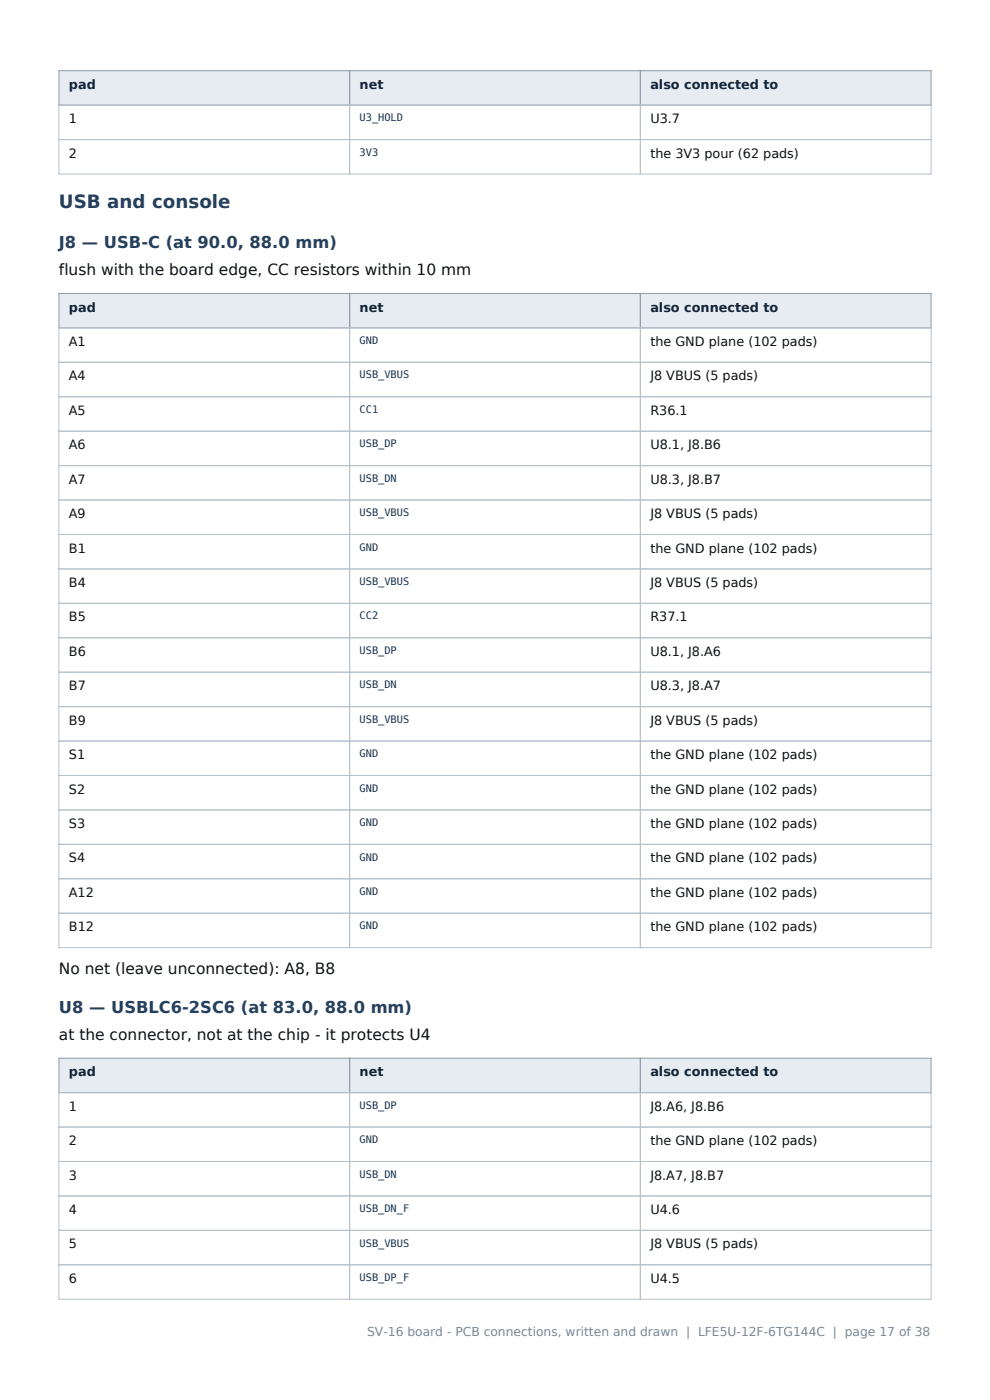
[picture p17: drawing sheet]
<svg xmlns="http://www.w3.org/2000/svg" width="210mm" height="297mm" viewBox="0 0 210 297" stroke-linecap="round" stroke-linejoin="round" font-family="sans-serif">
<defs><g id="words">
<text font-size="3.9" fill="#24405f" x="12.5" y="44.1">USB and console</text>
<g font-size="3.5" fill="#24405f">
<text x="12.5" y="52.7">J8 — USB-C (at 90.0, 88.0 mm)</text>
<text x="12.5" y="214.9">U8 — USBLC6-2SC6 (at 83.0, 88.0 mm)</text>
</g>
<g font-size="3.3" fill="#111">
<text x="12.5" y="58.4">flush with the board edge, CC resistors within 10 mm</text>
<text x="12.5" y="206.7">No net (leave unconnected): A8, B8</text>
<text x="12.5" y="220.7">at the connector, not at the chip - it protects U4</text>
</g>
<g font-size="2.7" fill="#10243c">
<text x="14.6" y="18.8">pad</text>
<text x="76.3" y="18.8">net</text>
<text x="137.9" y="18.8">also connected to</text>
<text x="14.6" y="66.1">pad</text>
<text x="76.3" y="66.1">net</text>
<text x="137.9" y="66.1">also connected to</text>
<text x="14.6" y="228.3">pad</text>
<text x="76.3" y="228.3">net</text>
<text x="137.9" y="228.3">also connected to</text>
</g>
<g font-size="2.7" fill="#111">
<text x="14.6" y="26.1">1</text>
<text x="137.9" y="26.1">U3.7</text>
<text x="14.6" y="33.4">2</text>
<text x="137.9" y="33.4">the 3V3 pour (62 pads)</text>
<text x="14.6" y="73.4">A1</text>
<text x="137.9" y="73.4">the GND plane (102 pads)</text>
<text x="14.6" y="80.7">A4</text>
<text x="137.9" y="80.7">J8 VBUS (5 pads)</text>
<text x="14.6" y="88">A5</text>
<text x="137.9" y="88">R36.1</text>
<text x="14.6" y="95.3">A6</text>
<text x="137.9" y="95.3">U8.1, J8.B6</text>
<text x="14.6" y="102.6">A7</text>
<text x="137.9" y="102.6">U8.3, J8.B7</text>
<text x="14.6" y="109.9">A9</text>
<text x="137.9" y="109.9">J8 VBUS (5 pads)</text>
<text x="14.6" y="117.2">B1</text>
<text x="137.9" y="117.2">the GND plane (102 pads)</text>
<text x="14.6" y="124.5">B4</text>
<text x="137.9" y="124.5">J8 VBUS (5 pads)</text>
<text x="14.6" y="131.8">B5</text>
<text x="137.9" y="131.8">R37.1</text>
<text x="14.6" y="139.1">B6</text>
<text x="137.9" y="139.1">U8.1, J8.A6</text>
<text x="14.6" y="146.4">B7</text>
<text x="137.9" y="146.4">U8.3, J8.A7</text>
<text x="14.6" y="153.7">B9</text>
<text x="137.9" y="153.7">J8 VBUS (5 pads)</text>
<text x="14.6" y="161">S1</text>
<text x="137.9" y="161">the GND plane (102 pads)</text>
<text x="14.6" y="168.3">S2</text>
<text x="137.9" y="168.3">the GND plane (102 pads)</text>
<text x="14.6" y="175.6">S3</text>
<text x="137.9" y="175.6">the GND plane (102 pads)</text>
<text x="14.6" y="183">S4</text>
<text x="137.9" y="183">the GND plane (102 pads)</text>
<text x="14.6" y="190.3">A12</text>
<text x="137.9" y="190.3">the GND plane (102 pads)</text>
<text x="14.6" y="197.6">B12</text>
<text x="137.9" y="197.6">the GND plane (102 pads)</text>
<text x="14.6" y="235.6">1</text>
<text x="137.9" y="235.6">J8.A6, J8.B6</text>
<text x="14.6" y="242.9">2</text>
<text x="137.9" y="242.9">the GND plane (102 pads)</text>
<text x="14.6" y="250.2">3</text>
<text x="137.9" y="250.2">J8.A7, J8.B7</text>
<text x="14.6" y="257.5">4</text>
<text x="137.9" y="257.5">U4.6</text>
<text x="14.6" y="264.8">5</text>
<text x="137.9" y="264.8">J8 VBUS (5 pads)</text>
<text x="14.6" y="272.1">6</text>
<text x="137.9" y="272.1">U4.5</text>
</g>
<text font-size="2.6" fill="#7a8794" x="77.9" y="283.5">SV-16 board - PCB connections, written and drawn | LFE5U-12F-6TG144C | page 17 of 38</text>
<g font-size="2.2" fill="#14314f">
<text x="76.3" y="25.7">U3_HOLD</text>
<text x="76.3" y="33">3V3</text>
<text x="76.3" y="73">GND</text>
<text x="76.3" y="80.3">USB_VBUS</text>
<text x="76.3" y="87.6">CC1</text>
<text x="76.3" y="94.9">USB_DP</text>
<text x="76.3" y="102.2">USB_DN</text>
<text x="76.3" y="109.5">USB_VBUS</text>
<text x="76.3" y="116.8">GND</text>
<text x="76.3" y="124.1">USB_VBUS</text>
<text x="76.3" y="131.4">CC2</text>
<text x="76.3" y="138.7">USB_DP</text>
<text x="76.3" y="146">USB_DN</text>
<text x="76.3" y="153.3">USB_VBUS</text>
<text x="76.3" y="160.6">GND</text>
<text x="76.3" y="167.9">GND</text>
<text x="76.3" y="175.2">GND</text>
<text x="76.3" y="182.6">GND</text>
<text x="76.3" y="189.9">GND</text>
<text x="76.3" y="197.2">GND</text>
<text x="76.3" y="235.2">USB_DP</text>
<text x="76.3" y="242.5">GND</text>
<text x="76.3" y="249.8">USB_DN</text>
<text x="76.3" y="257.1">USB_DN_F</text>
<text x="76.3" y="264.4">USB_VBUS</text>
<text x="76.3" y="271.7">USB_DP_F</text>
</g>
</g></defs>
<g fill="#e7ecf2">
<path d="M12.5 15h61.7v7.3h-61.7z" fill-rule="evenodd"/>
<path d="M74.2 15h61.6v7.3h-61.6z" fill-rule="evenodd"/>
<path d="M135.8 15h61.7v7.3h-61.7z" fill-rule="evenodd"/>
<path d="M13.6 15.9h59.5v5.5h-59.5z" fill-rule="evenodd"/>
<path d="M14.6 16.5h5.7v3.1h-5.7z" fill-rule="evenodd"/>
<path d="M75.2 15.9h59.6v5.5h-59.6z" fill-rule="evenodd"/>
<path d="M76.3 16.5h5.1v3.1h-5.1z" fill-rule="evenodd"/>
<path d="M136.9 15.9h59.5v5.5h-59.5z" fill-rule="evenodd"/>
<path d="M137.9 16.5h27.2v3.1h-27.2z" fill-rule="evenodd"/>
</g>
<path d="M12.5 15h185v7.3h-185zM74.2 15v7.3M135.8 15v7.3" fill="none" stroke="#8f9cab" stroke-width=".21"/>
<path d="M12.5 22.3h185v14.6h-185zM12.5 29.6h185M74.2 22.3v14.6M135.8 22.3v14.6" fill="none" stroke="#b6c0cb" stroke-width=".21"/>
<g fill="#e7ecf2">
<path d="M12.5 62.3h61.7v7.3h-61.7z" fill-rule="evenodd"/>
<path d="M74.2 62.3h61.6v7.3h-61.6z" fill-rule="evenodd"/>
<path d="M135.8 62.3h61.7v7.3h-61.7z" fill-rule="evenodd"/>
<path d="M13.6 63.1h59.5v5.6h-59.5z" fill-rule="evenodd"/>
<path d="M14.6 63.8h5.7v3h-5.7z" fill-rule="evenodd"/>
<path d="M75.2 63.1h59.6v5.6h-59.6z" fill-rule="evenodd"/>
<path d="M76.3 63.8h5.1v3h-5.1z" fill-rule="evenodd"/>
<path d="M136.9 63.1h59.5v5.6h-59.5z" fill-rule="evenodd"/>
<path d="M137.9 63.8h27.2v3h-27.2z" fill-rule="evenodd"/>
</g>
<path d="M12.5 62.3h185v7.3h-185zM74.2 62.3v7.3M135.8 62.3v7.3" fill="none" stroke="#8f9cab" stroke-width=".21"/>
<g fill="none" stroke="#b6c0cb" stroke-width=".21">
<path d="M12.5 69.6h185v131.4h-185zM12.5 76.9h185M74.2 69.6v131.4M135.8 69.6v131.4M12.5 84.2h185M12.5 91.5h185M12.5 98.8h185M12.5 106.1h185M12.5 113.4h185M12.5 120.7h185M12.5 128h185M12.5 135.3h185"/>
<path d="M12.5 142.6h185M12.5 149.9h185M12.5 157.2h185M12.5 164.5h185M12.5 171.8h185M12.5 179.1h185M12.5 186.4h185M12.5 193.7h185"/>
</g>
<g fill="#e7ecf2">
<path d="M12.5 224.5h61.7v7.3h-61.7z" fill-rule="evenodd"/>
<path d="M74.2 224.5h61.6v7.3h-61.6z" fill-rule="evenodd"/>
<path d="M135.8 224.5h61.7v7.3h-61.7z" fill-rule="evenodd"/>
<path d="M13.6 225.4h59.5v5.5h-59.5z" fill-rule="evenodd"/>
<path d="M14.6 226h5.7v3.1h-5.7z" fill-rule="evenodd"/>
<path d="M75.2 225.4h59.6v5.5h-59.6z" fill-rule="evenodd"/>
<path d="M76.3 226h5.1v3.1h-5.1z" fill-rule="evenodd"/>
<path d="M136.9 225.4h59.5v5.5h-59.5z" fill-rule="evenodd"/>
<path d="M137.9 226h27.2v3.1h-27.2z" fill-rule="evenodd"/>
</g>
<path d="M12.5 224.5h185v7.3h-185zM74.2 224.5v7.3M135.8 224.5v7.3" fill="none" stroke="#8f9cab" stroke-width=".21"/>
<path d="M12.5 231.8h185v43.8h-185zM12.5 239.1h185M74.2 231.8v43.8M135.8 231.8v43.8M12.5 246.4h185M12.5 253.7h185M12.5 261h185M12.5 268.3h185" fill="none" stroke="#b6c0cb" stroke-width=".21"/>
<use href="#words"/>
</svg>
